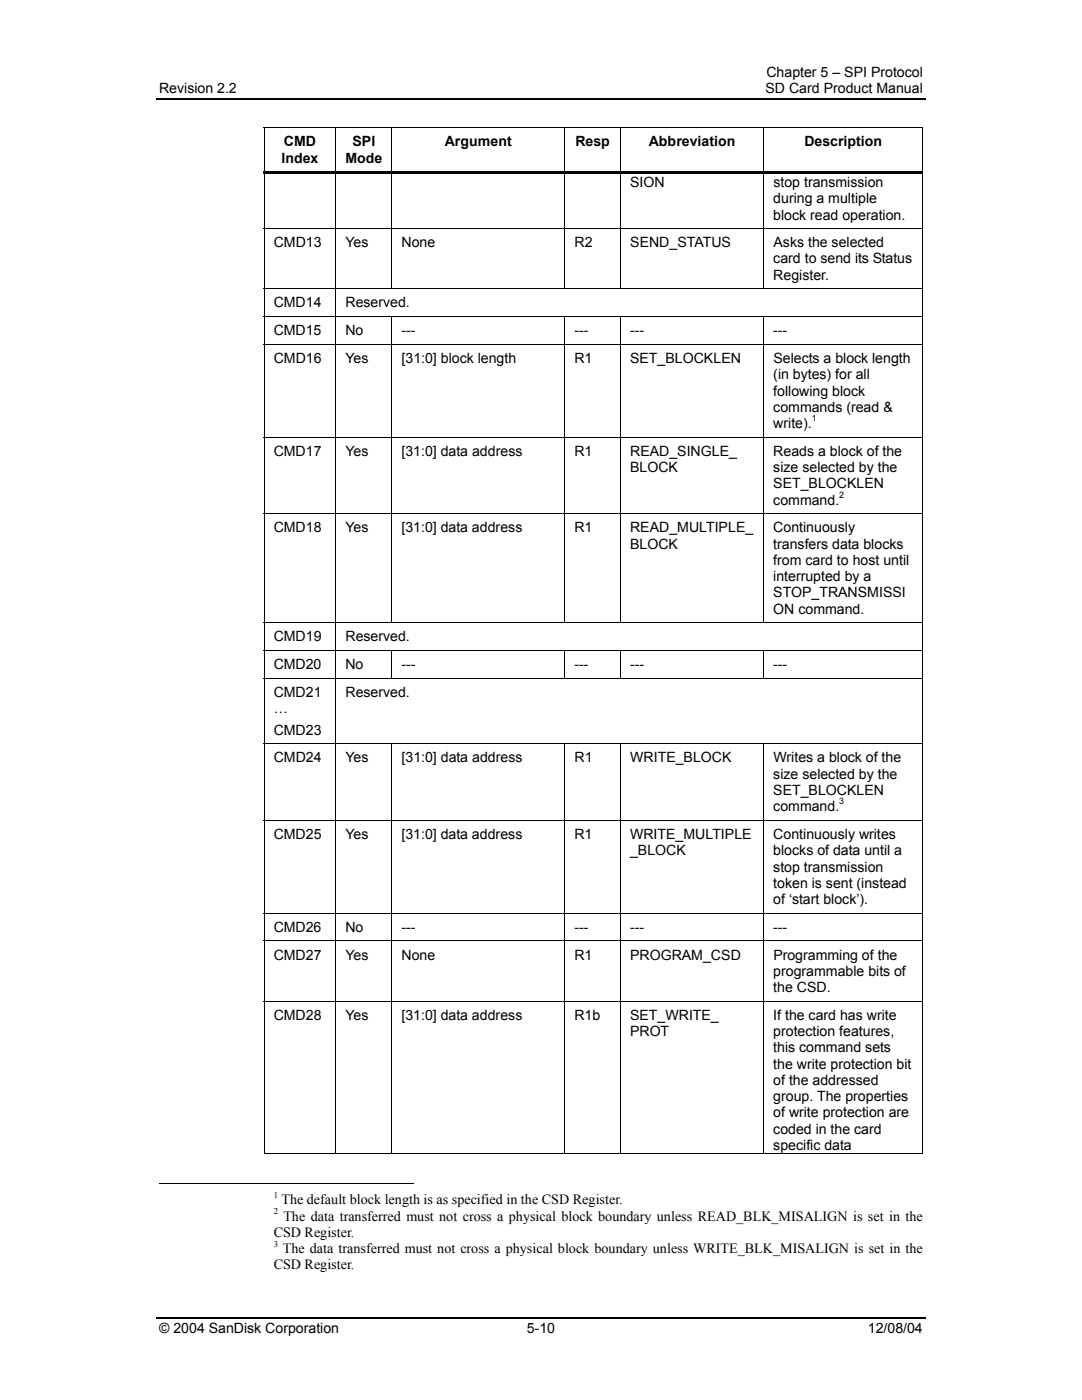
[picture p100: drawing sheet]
<svg xmlns="http://www.w3.org/2000/svg" width="216mm" height="279mm" viewBox="0 0 216 279" stroke-linecap="round" stroke-linejoin="round" font-family="sans-serif">
<defs><g id="words">
<g font-size="2.8">
<text x="152.9" y="15.3">Chapter 5 – SPI Protocol</text>
<text x="31.7" y="18.6">Revision 2.2</text>
<text x="152.8" y="18.6">SD Card Product Manual</text>
<text x="56.7" y="29.2">CMD</text>
<text x="70.3" y="29.2">SPI</text>
<text x="88.8" y="29.2">Argument</text>
<text x="114.8" y="29.2">Resp</text>
<text x="129.5" y="29.2">Abbreviation</text>
<text x="160.5" y="29.2">Description</text>
<text x="56.2" y="32.5">Index</text>
<text x="68.9" y="32.5">Mode</text>
<text x="125.7" y="37.3">SION</text>
<text x="154.3" y="40.6">during a multiple</text>
<text x="154.3" y="37.3">stop transmission</text>
<text x="154.3" y="43.8">block read operation.</text>
<text x="54.6" y="49.3">CMD13</text>
<text x="69" y="49.3">Yes</text>
<text x="80.1" y="49.3">None</text>
<text x="114.6" y="49.3">R2</text>
<text x="125.8" y="49.3">SEND_STATUS</text>
<text x="154.3" y="52.6">card to send its Status</text>
<text x="154.3" y="49.3">Asks the selected</text>
<text x="154.3" y="55.8">Register.</text>
<text x="54.6" y="61.4">CMD14</text>
<text x="68.9" y="61.4">Reserved.</text>
<text x="54.6" y="66.9">CMD15</text>
<text x="68.9" y="66.9">No</text>
<text x="80.1" y="66.9">---</text>
<text x="114.6" y="66.9">---</text>
<text x="125.7" y="66.9">---</text>
<text x="154.3" y="66.9">---</text>
<text x="54.6" y="72.5">CMD16</text>
<text x="69" y="72.5">Yes</text>
<text x="80.1" y="72.5">[31:0] block length</text>
<text x="114.6" y="72.5">R1</text>
<text x="125.7" y="72.5">SET_BLOCKLEN</text>
<text x="154.3" y="75.7">(in bytes) for all</text>
<text x="154.3" y="72.5">Selects a block length</text>
<text x="154.3" y="78.9">following block</text>
<text x="154.3" y="82.2">commands (read &amp;</text>
<text x="154.3" y="85.4">write).</text>
<text x="54.6" y="91">CMD17</text>
<text x="69" y="91">Yes</text>
<text x="80.1" y="91">[31:0] data address</text>
<text x="114.6" y="91">R1</text>
<text x="125.7" y="94.2">BLOCK</text>
<text x="125.7" y="91">READ_SINGLE_</text>
<text x="154.3" y="91">Reads a block of the</text>
<text x="154.3" y="94.2">size selected by the</text>
<text x="154.3" y="97.5">SET_BLOCKLEN</text>
<text x="154.3" y="100.7">command.</text>
<text x="54.6" y="106.2">CMD18</text>
<text x="69" y="106.2">Yes</text>
<text x="80.1" y="106.2">[31:0] data address</text>
<text x="114.6" y="106.2">R1</text>
<text x="125.7" y="106.2">READ_MULTIPLE_</text>
<text x="154.3" y="106.2">Continuously</text>
<text x="125.7" y="109.5">BLOCK</text>
<text x="154.3" y="109.5">transfers data blocks</text>
<text x="154.3" y="112.7">from card to host until</text>
<text x="154.3" y="116">interrupted by a</text>
<text x="154.3" y="119.2">STOP_TRANSMISSI</text>
<text x="154.3" y="122.5">ON command.</text>
<text x="54.6" y="128">CMD19</text>
<text x="68.9" y="128">Reserved.</text>
<text x="54.6" y="133.5">CMD20</text>
<text x="68.9" y="133.5">No</text>
<text x="80.1" y="133.5">---</text>
<text x="114.6" y="133.5">---</text>
<text x="125.7" y="133.5">---</text>
<text x="154.3" y="133.5">---</text>
<text x="54.6" y="139.1">CMD21</text>
<text x="54.6" y="142.3">…</text>
<text x="68.9" y="139.1">Reserved.</text>
<text x="54.6" y="146.6">CMD23</text>
<text x="54.6" y="152.2">CMD24</text>
<text x="69" y="152.2">Yes</text>
<text x="80.1" y="152.2">[31:0] data address</text>
<text x="114.6" y="152.2">R1</text>
<text x="125.8" y="152.2">WRITE_BLOCK</text>
<text x="154.3" y="155.4">size selected by the</text>
<text x="154.3" y="152.2">Writes a block of the</text>
<text x="154.3" y="158.7">SET_BLOCKLEN</text>
<text x="154.3" y="161.9">command.</text>
<text x="54.6" y="167.4">CMD25</text>
<text x="69" y="167.4">Yes</text>
<text x="80.1" y="167.4">[31:0] data address</text>
<text x="114.6" y="167.4">R1</text>
<text x="125.7" y="167.4">WRITE_MULTIPLE</text>
<text x="154.3" y="167.4">Continuously writes</text>
<text x="125.7" y="170.7">_BLOCK</text>
<text x="154.3" y="170.7">blocks of data until a</text>
<text x="154.3" y="173.9">stop transmission</text>
<text x="154.3" y="177.2">token is sent (instead</text>
<text x="54.6" y="186">CMD26</text>
<text x="68.9" y="186">No</text>
<text x="80.1" y="186">---</text>
<text x="114.6" y="186">---</text>
<text x="125.7" y="186">---</text>
<text x="154.3" y="186">---</text>
<text x="154.3" y="180.4">of ‘start block’).</text>
<text x="54.6" y="191.5">CMD27</text>
<text x="68.9" y="191.5">Yes</text>
<text x="80.1" y="191.5">None</text>
<text x="114.6" y="191.5">R1</text>
<text x="125.7" y="191.5">PROGRAM_CSD</text>
<text x="154.3" y="191.5">Programming of the</text>
<text x="154.3" y="194.8">programmable bits of</text>
<text x="154.3" y="198">the CSD.</text>
<text x="54.6" y="203.5">CMD28</text>
<text x="69" y="203.5">Yes</text>
<text x="80.1" y="203.5">[31:0] data address</text>
<text x="114.6" y="203.5">R1b</text>
<text x="125.7" y="203.5">SET_WRITE_</text>
<text x="154.3" y="203.5">If the card has write</text>
<text x="125.7" y="206.8">PROT</text>
<text x="154.3" y="206.8">protection features,</text>
<text x="154.3" y="210">this command sets</text>
<text x="154.3" y="213.3">the write protection bit</text>
<text x="154.3" y="216.5">of the addressed</text>
<text x="154.3" y="219.8">group. The properties</text>
<text x="154.3" y="223">of write protection are</text>
<text x="154.3" y="226.3">coded in the card</text>
<text x="154.3" y="229.5">specific data</text>
<text x="56.2" y="240.3">The default block length is as specified in the CSD Register.</text>
<text x="56.5" y="243.6">The data transferred must not cross a physical block boundary unless READ_BLK_MISALIGN is set in the</text>
<text x="54.6" y="246.8">CSD Register.</text>
<text x="56.5" y="250.1">The data transferred must not cross a physical block boundary unless WRITE_BLK_MISALIGN is set in the</text>
<text x="54.6" y="253.3">CSD Register.</text>
<text x="31.7" y="266.1">© 2004 SanDisk Corporation</text>
<text x="105.1" y="266.1">5-10</text>
<text x="173.2" y="266.1">12/08/04</text>
</g>
<g font-size="1.8">
<text x="162" y="84">1</text>
<text x="167.5" y="99.3">2</text>
<text x="167.5" y="160.5">3</text>
<text x="54.6" y="239.1">1</text>
<text x="54.6" y="242.4">2</text>
<text x="54.6" y="248.8">3</text>
</g>
</g></defs>
<path d="M31.2 19.7h153.5M31.2 263h153.5" fill="none" stroke="#000" stroke-width=".25"/>
<path d="M52.6 25.4h.2v.2h-.2zM52.6 34.2h60.6v.5h-60.6zM113.2 34.2h10.5v.5h-10.5zM123.7 34.2h.6v.5h-.6zM124.3 34.2h28v.5h-28zM152.3 34.2h31.9v.5h-31.9zM184.1 25.4h.1v.2h-.1zM184.1 230.2h.1v.1h-.1z" fill="#000"/>
<g fill="none" stroke="#000" stroke-width=".2">
<path d="M52.6 25.5h131.6M52.7 25.6v8.6M52.7 34.7v10.8M67 25.6v8.6M67 34.7v10.8M78.2 25.6v8.6M78.2 34.7v10.8M112.7 25.6v8.6M112.7 34.7v10.8M123.8 25.6v8.6M123.8 34.7v10.8M152.4 25.6v8.6"/>
<path d="M152.4 34.7v10.8M184.1 25.6v8.6M184.1 34.7v10.8M52.6 45.6h131.6M52.6 57.6h131.6M52.7 45.7v11.8M52.7 57.7v5.4M67 45.7v11.8M67 57.7v5.4M78.2 45.7v11.8M112.7 45.7v11.8M123.8 45.7v11.8"/>
<path d="M152.4 45.7v11.8M184.1 45.7v11.8M184.1 57.7v5.4M52.6 63.2h131.6M52.6 68.7h131.6M52.7 63.2v5.4M52.7 68.8v18.3M67 63.2v5.4M67 68.8v18.3M78.2 63.2v5.4M78.2 68.8v18.3M112.7 63.2v5.4"/>
<path d="M112.7 68.8v18.3M123.8 63.2v5.4M123.8 68.8v18.3M152.4 63.2v5.4M152.4 68.8v18.3M184.1 63.2v5.4M184.1 68.8v18.3M52.6 87.2h131.6M52.7 87.3v15.1M67 87.3v15.1M78.2 87.3v15.1M112.7 87.3v15.1"/>
<path d="M123.8 87.3v15.1M152.4 87.3v15.1M184.1 87.3v15.1M52.6 102.5h131.6M52.7 102.6v21.6M67 102.6v21.6M78.2 102.6v21.6M112.7 102.6v21.6M123.8 102.6v21.6M152.4 102.6v21.6M184.1 102.6v21.6M52.6 124.3h131.6"/>
<path d="M52.6 129.8h131.6M52.6 135.3h131.6M52.7 124.4v5.3M52.7 129.9v5.4M52.7 135.4v12.9M67 124.4v5.3M67 129.9v5.4M67 135.4v12.9M78.2 129.9v5.4M112.7 129.9v5.4M123.8 129.9v5.4M152.4 129.9v5.4"/>
<path d="M184.1 124.4v5.3M184.1 129.9v5.4M184.1 135.4v12.9M52.6 148.4h131.6M52.7 148.5v15.1M67 148.5v15.1M78.2 148.5v15.1M112.7 148.5v15.1M123.8 148.5v15.1M152.4 148.5v15.1M184.1 148.5v15.1M52.6 163.7h131.6"/>
<path d="M52.7 163.8v18.3M67 163.8v18.3M78.2 163.8v18.3M112.7 163.8v18.3M123.8 163.8v18.3M152.4 163.8v18.3M184.1 163.8v18.3M52.6 182.2h131.6M52.6 187.8h131.6M52.6 199.8h131.6M52.7 182.3v5.4M52.7 187.9v11.8"/>
<path d="M52.7 199.9v30.4M67 182.3v5.4M67 187.9v11.8M67 199.9v30.4M78.2 182.3v5.4M78.2 187.9v11.8M78.2 199.9v30.4M112.7 182.3v5.4M112.7 187.9v11.8M112.7 199.9v30.4M123.8 182.3v5.4M123.8 187.9v11.8"/>
<path d="M123.8 199.9v30.4M152.4 182.3v5.4M152.4 187.9v11.8M152.4 199.9v30.4M184.1 182.3v5.4M184.1 187.9v11.8M184.1 199.9v30.4M31.7 236.1h50.8M52.6 230.3h14.4M67.1 230.3h11M78.3 230.3h34.3M112.8 230.3h10.9"/>
<path d="M123.9 230.3h28.4M152.5 230.3h31.6"/>
</g>
<use href="#words"/>
</svg>
